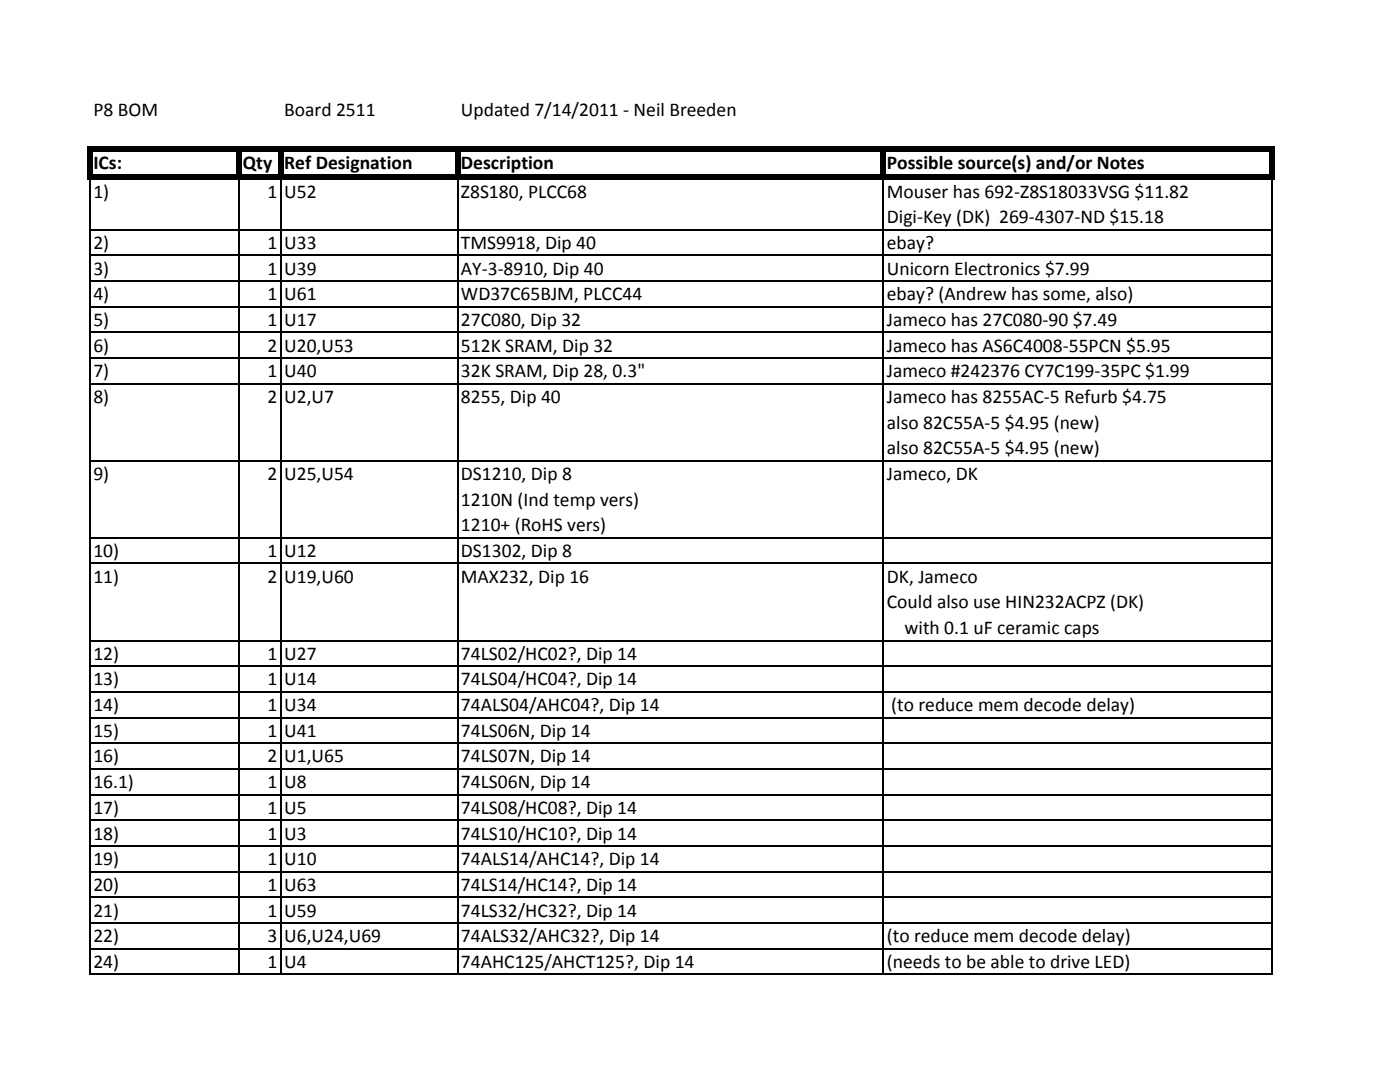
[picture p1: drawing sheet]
<svg xmlns="http://www.w3.org/2000/svg" width="279mm" height="216mm" viewBox="0 0 279 216" stroke-linecap="round" stroke-linejoin="round" font-family="sans-serif">
<defs><g id="words">
<g font-size="3.9">
<text x="18.6" y="23.1">P8 BOM</text>
<text x="56.7" y="23.1">Board 2511</text>
<text x="92" y="23.1">Updated 7/14/2011 - Neil Breeden</text>
<text x="18.6" y="33.7">ICs:</text>
<text x="48.5" y="33.7">Qty Ref Designation</text>
<text x="92" y="33.7">Description</text>
<text x="177" y="33.7">Possible source(s) and/or Notes</text>
<text x="18.6" y="39.5">1)</text>
<text x="53.4" y="39.5">1 U52</text>
<text x="92" y="39.5">Z8S180, PLCC68</text>
<text x="177" y="39.5">Mouser has 692-Z8S18033VSG $11.82</text>
<text x="177" y="44.6">Digi-Key (DK) 269-4307-ND $15.18</text>
<text x="18.6" y="49.7">2)</text>
<text x="53.4" y="49.7">1</text>
<text x="56.7" y="49.7">U33</text>
<text x="92" y="49.7">TMS9918, Dip 40</text>
<text x="177" y="49.7">ebay?</text>
<text x="18.6" y="54.8">3)</text>
<text x="18.6" y="59.9">4)</text>
<text x="53.4" y="54.8">1</text>
<text x="53.4" y="59.9">1</text>
<text x="56.7" y="54.8">U39</text>
<text x="56.7" y="59.9">U61</text>
<text x="92" y="54.8">AY-3-8910, Dip 40</text>
<text x="92" y="59.9">WD37C65BJM, PLCC44</text>
<text x="177" y="54.8">Unicorn Electronics $7.99</text>
<text x="177" y="59.9">ebay? (Andrew has some, also)</text>
<text x="18.6" y="65.1">5)</text>
<text x="53.4" y="65.1">1</text>
<text x="56.7" y="65.1">U17</text>
<text x="92" y="65.1">27C080, Dip 32</text>
<text x="177" y="65.1">Jameco has 27C080-90 $7.49</text>
<text x="18.6" y="70.2">6)</text>
<text x="53.4" y="70.2">2</text>
<text x="56.7" y="70.2">U20,U53</text>
<text x="92" y="70.2">512K SRAM, Dip 32</text>
<text x="177" y="70.2">Jameco has AS6C4008-55PCN $5.95</text>
<text x="18.6" y="75.3">7)</text>
<text x="53.4" y="75.3">1</text>
<text x="56.7" y="75.3">U40</text>
<text x="92" y="75.3">32K SRAM, Dip 28, 0.3&quot;</text>
<text x="177" y="75.3">Jameco #242376 CY7C199-35PC $1.99</text>
<text x="18.6" y="80.4">8)</text>
<text x="53.4" y="80.4">2</text>
<text x="56.7" y="80.4">U2,U7</text>
<text x="92" y="80.4">8255, Dip 40</text>
<text x="177" y="80.4">Jameco has 8255AC-5 Refurb $4.75</text>
<text x="177" y="85.6">also 82C55A-5 $4.95 (new)</text>
<text x="18.6" y="95.8">9)</text>
<text x="53.4" y="95.8">2</text>
<text x="56.7" y="95.8">U25,U54</text>
<text x="92" y="95.8">DS1210, Dip 8</text>
<text x="177" y="90.7">also 82C55A-5 $4.95 (new)</text>
<text x="177" y="95.8">Jameco, DK</text>
<text x="92" y="100.9">1210N (Ind temp vers)</text>
<text x="92" y="106">1210+ (RoHS vers)</text>
<text x="18.6" y="111.2">10)</text>
<text x="53.4" y="111.2">1</text>
<text x="56.7" y="111.2">U12</text>
<text x="92" y="111.2">DS1302, Dip 8</text>
<text x="18.6" y="116.3">11)</text>
<text x="53.4" y="116.3">2</text>
<text x="56.7" y="116.3">U19,U60</text>
<text x="92" y="116.3">MAX232, Dip 16</text>
<text x="177" y="116.3">DK, Jameco</text>
<text x="177" y="121.4">Could also use HIN232ACPZ (DK)</text>
<text x="18.6" y="131.7">12)</text>
<text x="53.4" y="131.7">1</text>
<text x="56.7" y="131.7">U27</text>
<text x="92" y="131.7">74LS02/HC02?, Dip 14</text>
<text x="180.5" y="126.5">with 0.1 uF ceramic caps</text>
<text x="18.6" y="136.8">13)</text>
<text x="53.4" y="136.8">1</text>
<text x="56.7" y="136.8">U14</text>
<text x="92" y="136.8">74LS04/HC04?, Dip 14</text>
<text x="18.6" y="141.9">14)</text>
<text x="53.4" y="141.9">1</text>
<text x="56.7" y="141.9">U34</text>
<text x="92" y="141.9">74ALS04/AHC04?, Dip 14</text>
<text x="177.9" y="141.9">(to reduce mem decode delay)</text>
<text x="18.6" y="147">15)</text>
<text x="53.4" y="147">1</text>
<text x="56.7" y="147">U41</text>
<text x="92" y="147">74LS06N, Dip 14</text>
<text x="18.6" y="152.1">16)</text>
<text x="53.4" y="152.1">2</text>
<text x="56.7" y="152.1">U1,U65</text>
<text x="92" y="152.1">74LS07N, Dip 14</text>
<text x="18.6" y="157.3">16.1)</text>
<text x="53.4" y="157.3">1</text>
<text x="56.7" y="157.3">U8</text>
<text x="92" y="157.3">74LS06N, Dip 14</text>
<text x="18.6" y="162.4">17)</text>
<text x="18.6" y="167.5">18)</text>
<text x="53.4" y="162.4">1</text>
<text x="53.4" y="167.5">1</text>
<text x="56.7" y="162.4">U5</text>
<text x="56.7" y="167.5">U3</text>
<text x="92" y="162.4">74LS08/HC08?, Dip 14</text>
<text x="92" y="167.5">74LS10/HC10?, Dip 14</text>
<text x="18.6" y="172.6">19)</text>
<text x="53.4" y="172.6">1</text>
<text x="56.7" y="172.6">U10</text>
<text x="92" y="172.6">74ALS14/AHC14?, Dip 14</text>
<text x="18.6" y="177.8">20)</text>
<text x="53.4" y="177.8">1</text>
<text x="56.7" y="177.8">U63</text>
<text x="92" y="177.8">74LS14/HC14?, Dip 14</text>
<text x="18.6" y="182.9">21)</text>
<text x="53.4" y="182.9">1</text>
<text x="56.7" y="182.9">U59</text>
<text x="92" y="182.9">74LS32/HC32?, Dip 14</text>
<text x="18.6" y="188">22)</text>
<text x="53.4" y="188">3</text>
<text x="56.7" y="188">U6,U24,U69</text>
<text x="92" y="188">74ALS32/AHC32?, Dip 14</text>
<text x="177" y="188">(to reduce mem decode delay)</text>
<text x="18.6" y="193.1">24)</text>
<text x="53.4" y="193.1">1</text>
<text x="56.7" y="193.1">U4</text>
<text x="92" y="193.1">74AHC125/AHCT125?, Dip 14</text>
<text x="177" y="193.1">(needs to be able to drive LED)</text>
</g>
</g></defs>
<path d="M17.4 29.2h1.1v6.7h-1.1zM18.5 29.2h235.9v1h-235.9zM18.5 34.8h235.9v1.1h-235.9zM47.3 30.2h1v5.7h-1zM55.5 30.2h1.1v5.7h-1.1zM90.8 30.2h1v5.7h-1zM175.8 30.2h1v5.7h-1zM253.4 30.2h1v5.7h-1z" fill="#000"/>
<g fill="none" stroke="#000" stroke-width=".34">
<path d="M17.9 35.9v158.7M47.8 35.9v158.7M56 35.9v158.7M91.3 35.9v158.7M176.3 35.9v158.7M253.9 35.9v158.7M18.1 45.8h236M18.1 51h236M18.1 56.1h236M18.1 61.2h236M18.1 66.3h236M18.1 71.5h236"/>
<path d="M18.1 76.6h236M18.1 91.9h236M18.1 107.3h236M18.1 112.4h236M18.1 127.8h236M18.1 132.9h236M18.1 138h236M18.1 143.2h236M18.1 148.3h236M18.1 153.4h236M18.1 158.5h236M18.1 163.7h236"/>
<path d="M18.1 168.8h236M18.1 173.9h236M18.1 179h236M18.1 184.1h236M18.1 189.3h236M18.1 194.4h236"/>
</g>
<use href="#words"/>
</svg>
